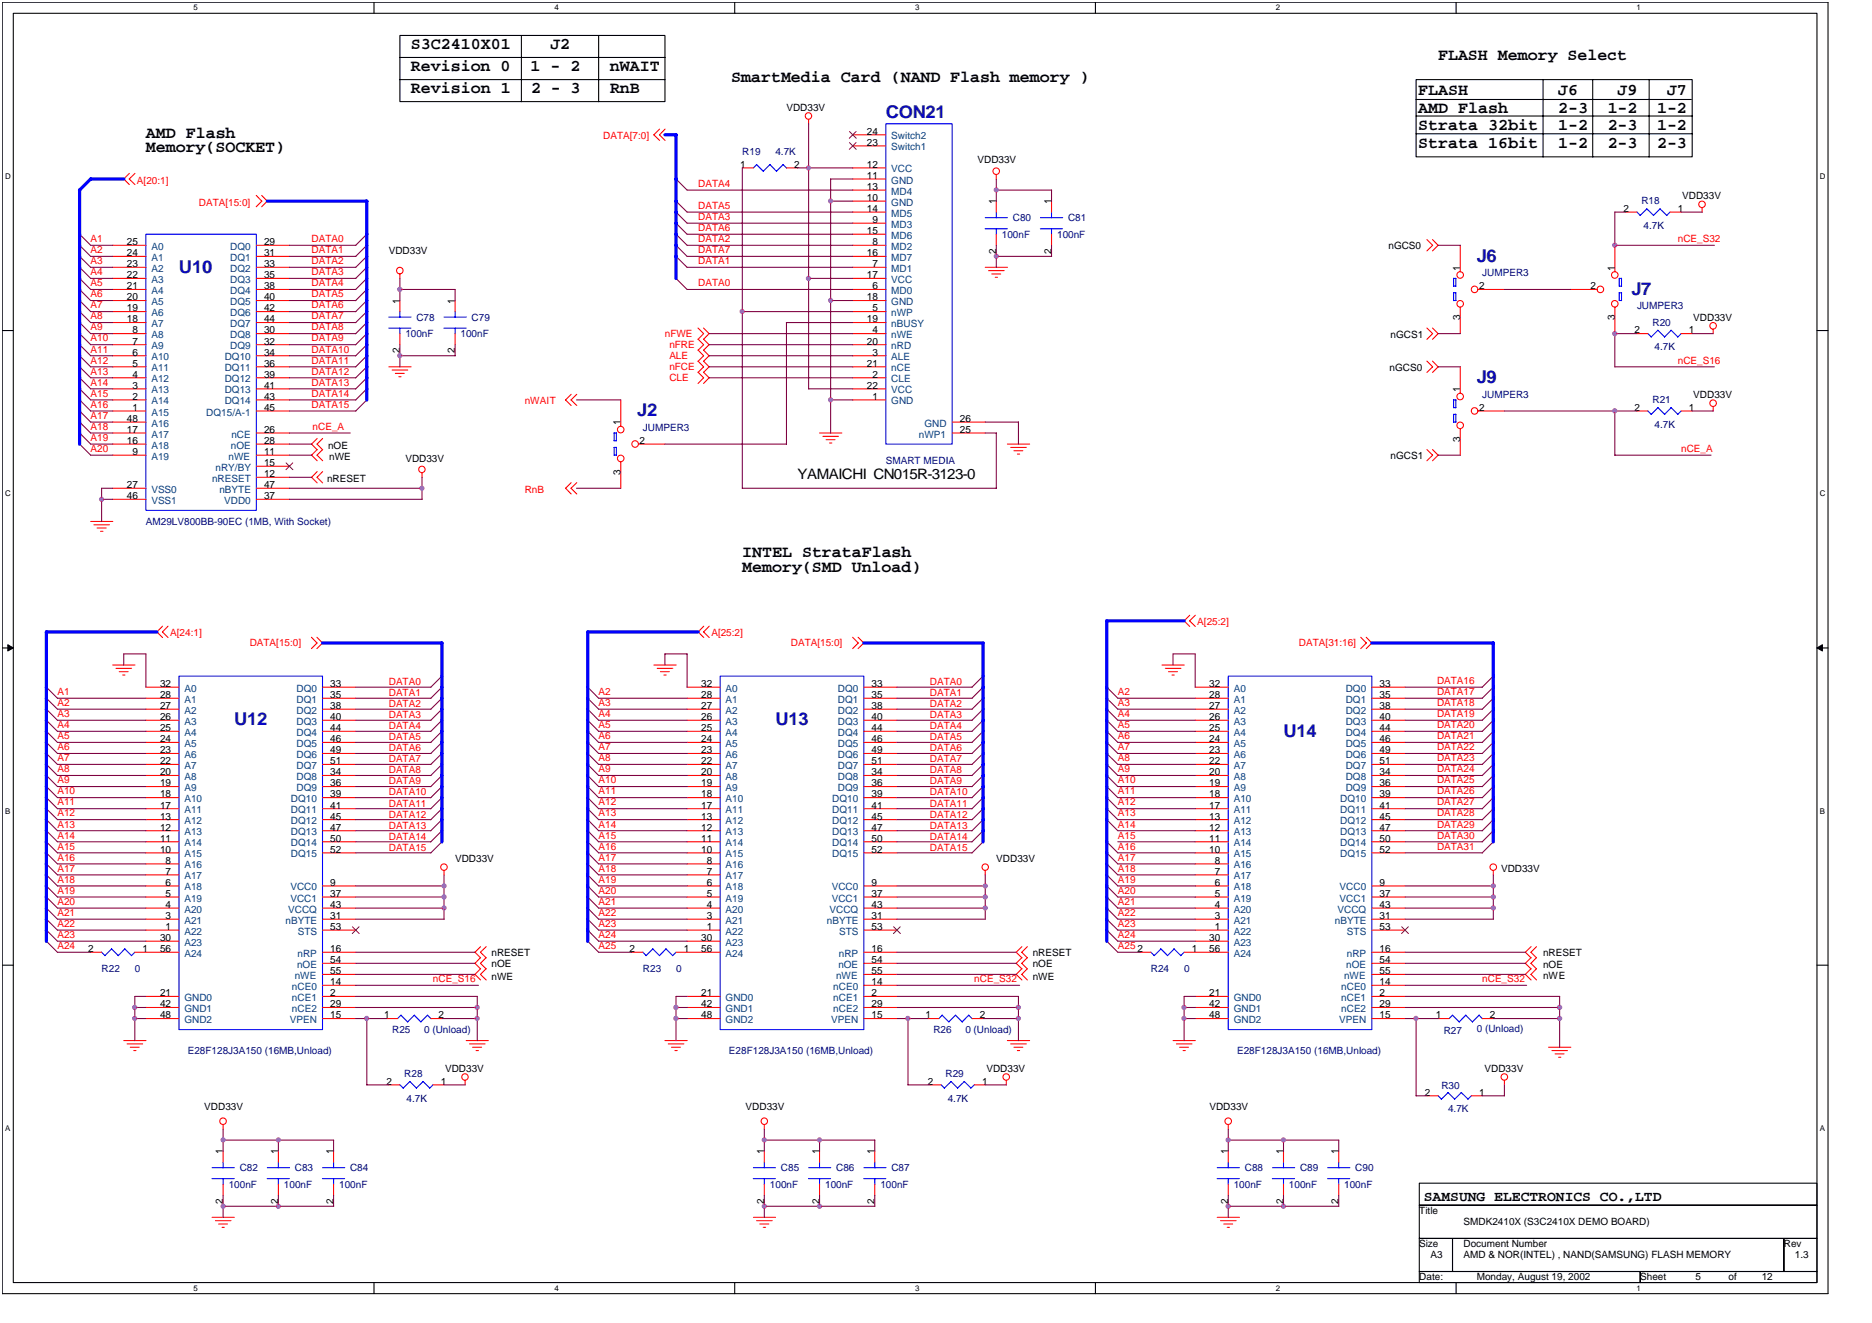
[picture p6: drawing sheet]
<svg xmlns="http://www.w3.org/2000/svg" width="297mm" height="210mm" viewBox="0 0 297 210" stroke-linecap="round" stroke-linejoin="round" font-family="sans-serif">
<defs><g id="words">
<g font-size="2.8" fill="#000080">
<text x="140.6" y="18.7">CON21</text>
<text x="234.3" y="41.5">J6</text>
<text x="28.4" y="43.3">U10</text>
<text x="258.9" y="46.8">J7</text>
<text x="234.3" y="60.8">J9</text>
<text x="101.1" y="66">J2</text>
<text x="37.2" y="115.1">U12</text>
<text x="123" y="115.1">U13</text>
<text x="203.7" y="116.9">U14</text>
</g>
<g font-size="2.6">
<text x="65.2" y="7.8">S3C2410X01</text>
<text x="65.2" y="11.3">Revision 0</text>
<text x="84.2" y="11.3">1 - 2</text>
<text x="87.3" y="7.8">J2</text>
<text x="96.8" y="11.3">nWAIT</text>
<text x="228.2" y="9.5">FLASH Memory Select</text>
<text x="65.2" y="14.8">Revision 1</text>
<text x="84.3" y="14.8">2 - 3</text>
<text x="96.8" y="14.8">RnB</text>
<text x="116" y="13.1">SmartMedia Card (NAND Flash memory )</text>
<text x="225" y="15.1">FLASH</text>
<text x="225" y="17.9">AMD Flash</text>
<text x="247.3" y="15.1">J6</text>
<text x="247.3" y="17.9">2-3</text>
<text x="255.1" y="17.9">1-2</text>
<text x="256.7" y="15.1">J9</text>
<text x="262.9" y="17.9">1-2</text>
<text x="264.5" y="15.1">J7</text>
<text x="23.1" y="21.8">AMD Flash</text>
<text x="225" y="20.7">Strata 32bit</text>
<text x="225" y="23.4">Strata 16bit</text>
<text x="247.3" y="20.7">1-2</text>
<text x="247.3" y="23.4">1-2</text>
<text x="255.1" y="20.7">2-3</text>
<text x="255.1" y="23.4">2-3</text>
<text x="262.9" y="20.7">1-2</text>
<text x="262.9" y="23.4">2-3</text>
<text x="23.1" y="24.1">Memory(SOCKET)</text>
<text x="117.8" y="88.4">INTEL StrataFlash</text>
<text x="117.8" y="90.7">Memory(SMD Unload)</text>
</g>
<g font-size="2.3">
<text x="126.5" y="76">YAMAICHI CN015R-3123-0</text>
<text x="225.9" y="190.5">SAMSUNG ELECTRONICS CO.,LTD</text>
</g>
<g font-size="1.6">
<text x="124.8" y="17.5">VDD33V</text>
<text x="137.6" y="23.1">23</text>
<text x="137.6" y="21.4">24</text>
<text x="117.4" y="26.6">1</text>
<text x="126" y="26.6">2</text>
<text x="137.6" y="28.4">11</text>
<text x="137.6" y="26.6">12</text>
<text x="155.1" y="25.8">VDD33V</text>
<text x="137.6" y="33.6">14</text>
<text x="137.6" y="31.9">10</text>
<text x="137.6" y="30.1">13</text>
<text x="138.4" y="35.4">9</text>
<text x="158.1" y="32.4" transform="rotate(-90 158.1 32.4)">1</text>
<text x="166.8" y="32.4" transform="rotate(-90 166.8 32.4)">1</text>
<text x="257.6" y="33.6">2</text>
<text x="266.2" y="33.6">1</text>
<text x="266.9" y="31.6">VDD33V</text>
<text x="20.1" y="38.9">25</text>
<text x="20.1" y="40.7">24</text>
<text x="41.9" y="38.9">29</text>
<text x="41.9" y="40.7">31</text>
<text x="61.7" y="40.3">VDD33V</text>
<text x="137.6" y="40.7">16</text>
<text x="137.6" y="37.1">15</text>
<text x="138.4" y="38.9">8</text>
<text x="158.1" y="40.3" transform="rotate(-90 158.1 40.3)">2</text>
<text x="166.8" y="40.3" transform="rotate(-90 166.8 40.3)">2</text>
<text x="220.3" y="39.4">nGCS0</text>
<text x="20.1" y="42.4">23</text>
<text x="20.1" y="44.1">22</text>
<text x="20.1" y="45.9">21</text>
<text x="20.1" y="47.7">20</text>
<text x="41.9" y="42.4">33</text>
<text x="41.9" y="44.1">35</text>
<text x="41.9" y="45.9">38</text>
<text x="41.9" y="47.7">40</text>
<text x="137.6" y="44.1">17</text>
<text x="137.6" y="47.7">18</text>
<text x="138.4" y="45.9">6</text>
<text x="138.4" y="42.4">7</text>
<text x="231.7" y="42.9" transform="rotate(-90 231.7 42.9)">1</text>
<text x="234.7" y="45.9">2</text>
<text x="252.4" y="45.9">2</text>
<text x="256.2" y="42.9" transform="rotate(-90 256.2 42.9)">1</text>
<text x="20.1" y="49.4">19</text>
<text x="20.1" y="51.2">18</text>
<text x="21" y="52.9">8</text>
<text x="41.9" y="49.4">42</text>
<text x="41.9" y="51.2">44</text>
<text x="41.9" y="52.9">30</text>
<text x="63.4" y="48.2" transform="rotate(-90 63.4 48.2)">1</text>
<text x="72.2" y="48.2" transform="rotate(-90 72.2 48.2)">1</text>
<text x="137.6" y="51.2">19</text>
<text x="138.4" y="52.9">4</text>
<text x="138.4" y="49.4">5</text>
<text x="220.7" y="53.7">nGCS1</text>
<text x="231.7" y="50.8" transform="rotate(-90 231.7 50.8)">3</text>
<text x="256.2" y="50.8" transform="rotate(-90 256.2 50.8)">3</text>
<text x="259.4" y="52.9">2</text>
<text x="268" y="52.9">1</text>
<text x="268.7" y="50.9">VDD33V</text>
<text x="21" y="54.7">7</text>
<text x="21" y="56.4">6</text>
<text x="21" y="58.2">5</text>
<text x="21" y="59.9">4</text>
<text x="41.9" y="54.7">32</text>
<text x="41.9" y="56.4">34</text>
<text x="41.9" y="58.2">36</text>
<text x="41.9" y="59.9">39</text>
<text x="63.4" y="56" transform="rotate(-90 63.4 56)">2</text>
<text x="72.2" y="56" transform="rotate(-90 72.2 56)">2</text>
<text x="137.6" y="58.2">21</text>
<text x="137.6" y="54.7">20</text>
<text x="138.4" y="59.9">2</text>
<text x="138.4" y="56.4">3</text>
<text x="220.5" y="58.9">nGCS0</text>
<text x="21" y="61.7">3</text>
<text x="21" y="63.4">2</text>
<text x="21" y="65.2">1</text>
<text x="41.9" y="61.7">41</text>
<text x="41.9" y="63.4">43</text>
<text x="41.9" y="65.2">45</text>
<text x="137.6" y="61.7">22</text>
<text x="138.4" y="63.4">1</text>
<text x="231.7" y="62.2" transform="rotate(-90 231.7 62.2)">1</text>
<text x="234.7" y="65.2">2</text>
<text x="259.4" y="65.2">2</text>
<text x="268" y="65.2">1</text>
<text x="268.7" y="63.1">VDD33V</text>
<text x="20.1" y="66.9">48</text>
<text x="20.1" y="68.7">17</text>
<text x="20.1" y="70.4">16</text>
<text x="41.9" y="68.7">26</text>
<text x="41.9" y="70.4">28</text>
<text x="52.1" y="71.2">nOE</text>
<text x="98.5" y="67.5" transform="rotate(-90 98.5 67.5)">1</text>
<text x="101.5" y="70.4">2</text>
<text x="152.3" y="68.7">25</text>
<text x="152.3" y="66.9">26</text>
<text x="231.7" y="70.1" transform="rotate(-90 231.7 70.1)">3</text>
<text x="20.1" y="77.4">27</text>
<text x="21" y="72.2">9</text>
<text x="41.9" y="72.2">11</text>
<text x="41.9" y="73.9">15</text>
<text x="41.9" y="75.7">12</text>
<text x="41.9" y="77.4">47</text>
<text x="51.9" y="76.4">nRESET</text>
<text x="52.2" y="72.9">nWE</text>
<text x="64.3" y="73.3">VDD33V</text>
<text x="98.5" y="75.3" transform="rotate(-90 98.5 75.3)">3</text>
<text x="220.7" y="72.8">nGCS1</text>
<text x="20.1" y="79.2">46</text>
<text x="41.9" y="79.2">37</text>
<text x="25.4" y="112.5">27</text>
<text x="25.4" y="110.8">28</text>
<text x="25.4" y="109">32</text>
<text x="52.4" y="109">33</text>
<text x="52.4" y="110.8">35</text>
<text x="52.4" y="112.5">38</text>
<text x="111.3" y="112.5">27</text>
<text x="111.3" y="110.8">28</text>
<text x="111.3" y="109">32</text>
<text x="138.3" y="109">33</text>
<text x="138.3" y="110.8">35</text>
<text x="138.3" y="112.5">38</text>
<text x="191.9" y="112.5">27</text>
<text x="191.9" y="110.8">28</text>
<text x="191.9" y="109">32</text>
<text x="218.9" y="109">33</text>
<text x="218.9" y="110.8">35</text>
<text x="218.9" y="112.5">38</text>
<text x="25.4" y="119.5">23</text>
<text x="25.4" y="117.8">24</text>
<text x="25.4" y="116">25</text>
<text x="25.4" y="114.3">26</text>
<text x="52.4" y="114.3">40</text>
<text x="52.4" y="116">44</text>
<text x="52.4" y="117.8">46</text>
<text x="52.4" y="119.5">49</text>
<text x="111.3" y="119.5">23</text>
<text x="111.3" y="117.8">24</text>
<text x="111.3" y="116">25</text>
<text x="111.3" y="114.3">26</text>
<text x="138.3" y="114.3">40</text>
<text x="138.3" y="116">44</text>
<text x="138.3" y="117.8">46</text>
<text x="138.3" y="119.5">49</text>
<text x="191.9" y="119.5">23</text>
<text x="191.9" y="117.8">24</text>
<text x="191.9" y="116">25</text>
<text x="191.9" y="114.3">26</text>
<text x="218.9" y="114.3">40</text>
<text x="218.9" y="116">44</text>
<text x="218.9" y="117.8">46</text>
<text x="218.9" y="119.5">49</text>
<text x="25.4" y="124.8">19</text>
<text x="25.4" y="123">20</text>
<text x="25.4" y="121.3">22</text>
<text x="52.4" y="123">34</text>
<text x="52.4" y="124.8">36</text>
<text x="52.4" y="121.3">51</text>
<text x="111.3" y="124.8">19</text>
<text x="111.3" y="123">20</text>
<text x="111.3" y="121.3">22</text>
<text x="138.3" y="123">34</text>
<text x="138.3" y="124.8">36</text>
<text x="138.3" y="121.3">51</text>
<text x="191.9" y="124.8">19</text>
<text x="191.9" y="123">20</text>
<text x="191.9" y="121.3">22</text>
<text x="218.9" y="123">34</text>
<text x="218.9" y="124.8">36</text>
<text x="218.9" y="121.3">51</text>
<text x="25.4" y="131.8">12</text>
<text x="25.4" y="130">13</text>
<text x="25.4" y="128.3">17</text>
<text x="25.4" y="126.5">18</text>
<text x="52.4" y="126.5">39</text>
<text x="52.4" y="128.3">41</text>
<text x="52.4" y="130">45</text>
<text x="52.4" y="131.8">47</text>
<text x="111.3" y="131.8">12</text>
<text x="111.3" y="130">13</text>
<text x="111.3" y="128.3">17</text>
<text x="111.3" y="126.5">18</text>
<text x="138.3" y="126.5">39</text>
<text x="138.3" y="128.3">41</text>
<text x="138.3" y="130">45</text>
<text x="138.3" y="131.8">47</text>
<text x="191.9" y="131.8">12</text>
<text x="191.9" y="130">13</text>
<text x="191.9" y="128.3">17</text>
<text x="191.9" y="126.5">18</text>
<text x="218.9" y="126.5">39</text>
<text x="218.9" y="128.3">41</text>
<text x="218.9" y="130">45</text>
<text x="218.9" y="131.8">47</text>
<text x="25.4" y="135.3">10</text>
<text x="25.4" y="133.5">11</text>
<text x="26.3" y="137">8</text>
<text x="52.4" y="133.5">50</text>
<text x="52.4" y="135.3">52</text>
<text x="72.2" y="136.7">VDD33V</text>
<text x="111.3" y="135.3">10</text>
<text x="111.3" y="133.5">11</text>
<text x="112.2" y="137">8</text>
<text x="138.3" y="133.5">50</text>
<text x="138.3" y="135.3">52</text>
<text x="158.1" y="136.7">VDD33V</text>
<text x="191.9" y="135.3">10</text>
<text x="191.9" y="133.5">11</text>
<text x="192.8" y="137">8</text>
<text x="218.9" y="133.5">50</text>
<text x="218.9" y="135.3">52</text>
<text x="26.3" y="142.3">5</text>
<text x="26.3" y="140.5">6</text>
<text x="26.3" y="138.8">7</text>
<text x="52.4" y="140.5">9</text>
<text x="52.4" y="142.3">37</text>
<text x="112.2" y="142.3">5</text>
<text x="112.2" y="140.5">6</text>
<text x="112.2" y="138.8">7</text>
<text x="138.3" y="140.5">9</text>
<text x="138.3" y="142.3">37</text>
<text x="192.8" y="142.3">5</text>
<text x="192.8" y="140.5">6</text>
<text x="192.8" y="138.8">7</text>
<text x="218.9" y="140.5">9</text>
<text x="218.9" y="142.3">37</text>
<text x="238.2" y="138.3">VDD33V</text>
<text x="25.4" y="149.3">30</text>
<text x="26.3" y="147.5">1</text>
<text x="26.3" y="145.8">3</text>
<text x="26.3" y="144.1">4</text>
<text x="52.4" y="145.8">31</text>
<text x="52.4" y="144.1">43</text>
<text x="52.4" y="147.5">53</text>
<text x="111.3" y="149.3">30</text>
<text x="112.2" y="147.5">1</text>
<text x="112.2" y="145.8">3</text>
<text x="112.2" y="144.1">4</text>
<text x="138.3" y="145.8">31</text>
<text x="138.3" y="144.1">43</text>
<text x="138.3" y="147.5">53</text>
<text x="191.9" y="149.3">30</text>
<text x="192.8" y="147.5">1</text>
<text x="192.8" y="145.8">3</text>
<text x="192.8" y="144.1">4</text>
<text x="218.9" y="145.8">31</text>
<text x="218.9" y="144.1">43</text>
<text x="218.9" y="147.5">53</text>
<text x="14" y="151.1">2</text>
<text x="22.6" y="151.1">1</text>
<text x="25.4" y="151.1">56</text>
<text x="52.4" y="151.1">16</text>
<text x="52.4" y="152.8">54</text>
<text x="52.4" y="154.6">55</text>
<text x="78" y="151.6">nRESET</text>
<text x="78" y="155.5">nWE</text>
<text x="78" y="153.4">nOE</text>
<text x="99.9" y="151.1">2</text>
<text x="108.5" y="151.1">1</text>
<text x="111.3" y="151.1">56</text>
<text x="138.3" y="151.1">16</text>
<text x="138.3" y="152.8">54</text>
<text x="138.3" y="154.6">55</text>
<text x="163.9" y="155.5">nWE</text>
<text x="163.9" y="151.6">nRESET</text>
<text x="163.9" y="153.4">nOE</text>
<text x="180.5" y="151.1">2</text>
<text x="189.1" y="151.1">1</text>
<text x="191.9" y="151.1">56</text>
<text x="218.9" y="151.1">16</text>
<text x="218.9" y="152.8">54</text>
<text x="218.9" y="154.6">55</text>
<text x="244.8" y="155.3">nWE</text>
<text x="244.8" y="151.6">nRESET</text>
<text x="244.8" y="153.6">nOE</text>
<text x="25.4" y="158.1">21</text>
<text x="25.4" y="159.8">42</text>
<text x="25.4" y="161.6">48</text>
<text x="52.4" y="158.1">2</text>
<text x="52.4" y="156.3">14</text>
<text x="52.4" y="161.6">15</text>
<text x="52.4" y="159.8">29</text>
<text x="61" y="161.6">1</text>
<text x="69.6" y="161.6">2</text>
<text x="111.3" y="158.1">21</text>
<text x="111.3" y="159.8">42</text>
<text x="111.3" y="161.6">48</text>
<text x="138.3" y="158.1">2</text>
<text x="138.3" y="156.3">14</text>
<text x="138.3" y="161.6">15</text>
<text x="138.3" y="159.8">29</text>
<text x="146.9" y="161.6">1</text>
<text x="155.5" y="161.6">2</text>
<text x="191.9" y="158.1">21</text>
<text x="191.9" y="159.8">42</text>
<text x="191.9" y="161.6">48</text>
<text x="218.9" y="158.1">2</text>
<text x="218.9" y="156.3">14</text>
<text x="218.9" y="161.6">15</text>
<text x="218.9" y="159.8">29</text>
<text x="227.8" y="161.6">1</text>
<text x="236.4" y="161.6">2</text>
<text x="61.3" y="172.1">2</text>
<text x="69.9" y="172.1">1</text>
<text x="70.6" y="170">VDD33V</text>
<text x="147.2" y="172.1">2</text>
<text x="155.8" y="172.1">1</text>
<text x="156.5" y="170">VDD33V</text>
<text x="226.1" y="173.8">2</text>
<text x="234.7" y="173.8">1</text>
<text x="235.6" y="170">VDD33V</text>
<text x="32.4" y="176.2">VDD33V</text>
<text x="118.3" y="176.2">VDD33V</text>
<text x="191.9" y="176.2">VDD33V</text>
<text x="35.4" y="183.1" transform="rotate(-90 35.4 183.1)">1</text>
<text x="44.1" y="183.1" transform="rotate(-90 44.1 183.1)">1</text>
<text x="52.9" y="183.1" transform="rotate(-90 52.9 183.1)">1</text>
<text x="121.3" y="183.1" transform="rotate(-90 121.3 183.1)">1</text>
<text x="130" y="183.1" transform="rotate(-90 130 183.1)">1</text>
<text x="138.8" y="183.1" transform="rotate(-90 138.8 183.1)">1</text>
<text x="194.9" y="183.1" transform="rotate(-90 194.9 183.1)">1</text>
<text x="203.6" y="183.1" transform="rotate(-90 203.6 183.1)">1</text>
<text x="212.4" y="183.1" transform="rotate(-90 212.4 183.1)">1</text>
<text x="35.4" y="191" transform="rotate(-90 35.4 191)">2</text>
<text x="44.1" y="191" transform="rotate(-90 44.1 191)">2</text>
<text x="52.9" y="191" transform="rotate(-90 52.9 191)">2</text>
<text x="121.3" y="191" transform="rotate(-90 121.3 191)">2</text>
<text x="130" y="191" transform="rotate(-90 130 191)">2</text>
<text x="138.8" y="191" transform="rotate(-90 138.8 191)">2</text>
<text x="194.9" y="191" transform="rotate(-90 194.9 191)">2</text>
<text x="203.6" y="191" transform="rotate(-90 203.6 191)">2</text>
<text x="212.4" y="191" transform="rotate(-90 212.4 191)">2</text>
<text x="225.2" y="192.6">Title</text>
<text x="225.2" y="197.9">Size</text>
<text x="232.2" y="197.9">Document Number</text>
<text x="232.2" y="194.4">SMDK2410X (S3C2410X DEMO BOARD)</text>
<text x="283.1" y="197.9">Rev</text>
<text x="225.2" y="203.2">Date:</text>
<text x="227" y="199.6">A3</text>
<text x="232.2" y="199.6">AMD &amp; NOR(INTEL) , NAND(SAMSUNG) FLASH MEMORY</text>
<text x="234.3" y="203.2">Monday, August 19, 2002</text>
<text x="260.3" y="203.2">Sheet</text>
<text x="269" y="203.2">5</text>
<text x="274.3" y="203.2">of</text>
<text x="279.5" y="203.2">12</text>
<text x="284.8" y="199.6">1.3</text>
</g>
<g font-size="1.6" fill="#f00">
<text x="95.7" y="22.1">DATA[7:0]</text>
<text x="21.7" y="29.1">A[20:1]</text>
<text x="110.8" y="29.6">DATA4</text>
<text x="31.6" y="32.6">DATA[15:0]</text>
<text x="110.8" y="33.1">DATA5</text>
<text x="110.8" y="34.9">DATA3</text>
<text x="14.4" y="40.2">A2</text>
<text x="14.4" y="38.4">A1</text>
<text x="14.4" y="41.9">A3</text>
<text x="49.4" y="41.9">DATA2</text>
<text x="49.4" y="40.2">DATA1</text>
<text x="49.4" y="38.4">DATA0</text>
<text x="110.8" y="36.7">DATA6</text>
<text x="110.8" y="38.4">DATA2</text>
<text x="110.8" y="40.2">DATA7</text>
<text x="110.8" y="41.9">DATA1</text>
<text x="266.2" y="38.4">nCE_S32</text>
<text x="14.4" y="47.2">A6</text>
<text x="14.4" y="43.7">A4</text>
<text x="14.4" y="45.4">A5</text>
<text x="49.4" y="43.7">DATA3</text>
<text x="49.4" y="47.2">DATA5</text>
<text x="49.4" y="45.4">DATA4</text>
<text x="110.8" y="45.4">DATA0</text>
<text x="14.4" y="48.9">A7</text>
<text x="14.4" y="52.4">A9</text>
<text x="14.4" y="50.7">A8</text>
<text x="49.4" y="50.7">DATA7</text>
<text x="49.4" y="52.4">DATA8</text>
<text x="49.4" y="48.9">DATA6</text>
<text x="105.5" y="53.5">nFWE</text>
<text x="14.4" y="59.4">A13</text>
<text x="14.4" y="54.2">A10</text>
<text x="14.4" y="55.9">A11</text>
<text x="14.4" y="57.7">A12</text>
<text x="49.4" y="57.7">DATA11</text>
<text x="49.4" y="55.9">DATA10</text>
<text x="49.4" y="59.4">DATA12</text>
<text x="49.4" y="54.2">DATA9</text>
<text x="106.2" y="55.2">nFRE</text>
<text x="106.2" y="57">ALE</text>
<text x="106.2" y="58.7">nFCE</text>
<text x="266.2" y="57.7">nCE_S16</text>
<text x="14.4" y="62.9">A15</text>
<text x="14.4" y="61.2">A14</text>
<text x="14.4" y="64.7">A16</text>
<text x="49.4" y="64.7">DATA15</text>
<text x="49.4" y="62.9">DATA14</text>
<text x="49.4" y="61.2">DATA13</text>
<text x="83.3" y="64.2">nWAIT</text>
<text x="106.2" y="60.5">CLE</text>
<text x="14.4" y="66.5">A17</text>
<text x="14.4" y="68.2">A18</text>
<text x="14.4" y="71.7">A20</text>
<text x="14.4" y="69.9">A19</text>
<text x="49.6" y="68.2">nCE_A</text>
<text x="266.8" y="71.7">nCE_A</text>
<text x="83.3" y="78.2">RnB</text>
<text x="27" y="101">A[24:1]</text>
<text x="112.9" y="101">A[25:2]</text>
<text x="190" y="99.2">A[25:2]</text>
<text x="39.6" y="102.5">DATA[15:0]</text>
<text x="125.5" y="102.5">DATA[15:0]</text>
<text x="206.1" y="102.5">DATA[31:16]</text>
<text x="9.1" y="112">A2</text>
<text x="9.1" y="113.8">A3</text>
<text x="9.1" y="110.3">A1</text>
<text x="61.7" y="112.2">DATA2</text>
<text x="61.7" y="113.9">DATA3</text>
<text x="61.7" y="108.7">DATA0</text>
<text x="61.7" y="110.4">DATA1</text>
<text x="95" y="113.8">A4</text>
<text x="95" y="112">A3</text>
<text x="95" y="110.3">A2</text>
<text x="147.6" y="112.2">DATA2</text>
<text x="147.6" y="113.9">DATA3</text>
<text x="147.6" y="110.4">DATA1</text>
<text x="147.6" y="108.7">DATA0</text>
<text x="177.4" y="110.3">A2</text>
<text x="177.4" y="113.8">A4</text>
<text x="177.4" y="112">A3</text>
<text x="228" y="113.8">DATA19</text>
<text x="228" y="112">DATA18</text>
<text x="228" y="108.5">DATA16</text>
<text x="228" y="110.3">DATA17</text>
<text x="9.1" y="115.5">A4</text>
<text x="9.1" y="117.3">A5</text>
<text x="9.1" y="119">A6</text>
<text x="61.7" y="117.4">DATA5</text>
<text x="61.7" y="119.2">DATA6</text>
<text x="61.7" y="115.7">DATA4</text>
<text x="95" y="115.5">A5</text>
<text x="95" y="119">A7</text>
<text x="95" y="117.3">A6</text>
<text x="147.6" y="117.4">DATA5</text>
<text x="147.6" y="119.2">DATA6</text>
<text x="147.6" y="115.7">DATA4</text>
<text x="177.4" y="117.3">A6</text>
<text x="177.4" y="119">A7</text>
<text x="177.4" y="115.5">A5</text>
<text x="228" y="117.3">DATA21</text>
<text x="228" y="119">DATA22</text>
<text x="228" y="115.5">DATA20</text>
<text x="9.1" y="124.3">A9</text>
<text x="9.1" y="120.8">A7</text>
<text x="9.1" y="122.5">A8</text>
<text x="61.7" y="122.7">DATA8</text>
<text x="61.7" y="124.5">DATA9</text>
<text x="61.7" y="121">DATA7</text>
<text x="95" y="122.5">A9</text>
<text x="95" y="120.8">A8</text>
<text x="95" y="124.3">A10</text>
<text x="147.6" y="121">DATA7</text>
<text x="147.6" y="124.5">DATA9</text>
<text x="147.6" y="122.7">DATA8</text>
<text x="177.4" y="120.8">A8</text>
<text x="177.4" y="122.5">A9</text>
<text x="177.4" y="124.3">A10</text>
<text x="228" y="122.5">DATA24</text>
<text x="228" y="120.8">DATA23</text>
<text x="228" y="124.3">DATA25</text>
<text x="9.1" y="129.5">A12</text>
<text x="9.1" y="126">A10</text>
<text x="9.1" y="127.8">A11</text>
<text x="9.1" y="131.3">A13</text>
<text x="61.7" y="131.5">DATA13</text>
<text x="61.7" y="128">DATA11</text>
<text x="61.7" y="126.2">DATA10</text>
<text x="61.7" y="129.7">DATA12</text>
<text x="95" y="129.5">A13</text>
<text x="95" y="127.8">A12</text>
<text x="95" y="126">A11</text>
<text x="95" y="131.3">A14</text>
<text x="147.6" y="131.5">DATA13</text>
<text x="147.6" y="128">DATA11</text>
<text x="147.6" y="129.7">DATA12</text>
<text x="147.6" y="126.2">DATA10</text>
<text x="177.4" y="131.3">A14</text>
<text x="177.4" y="126">A11</text>
<text x="177.4" y="127.8">A12</text>
<text x="177.4" y="129.5">A13</text>
<text x="228" y="131.3">DATA29</text>
<text x="228" y="127.8">DATA27</text>
<text x="228" y="129.5">DATA28</text>
<text x="228" y="126">DATA26</text>
<text x="9.1" y="133">A14</text>
<text x="9.1" y="134.8">A15</text>
<text x="9.1" y="136.6">A16</text>
<text x="61.7" y="135">DATA15</text>
<text x="61.7" y="133.2">DATA14</text>
<text x="95" y="136.6">A17</text>
<text x="95" y="134.8">A16</text>
<text x="95" y="133">A15</text>
<text x="147.6" y="135">DATA15</text>
<text x="147.6" y="133.2">DATA14</text>
<text x="177.4" y="136.6">A17</text>
<text x="177.4" y="134.8">A16</text>
<text x="177.4" y="133">A15</text>
<text x="228" y="134.8">DATA31</text>
<text x="228" y="133">DATA30</text>
<text x="9.1" y="141.8">A19</text>
<text x="9.1" y="140.1">A18</text>
<text x="9.1" y="138.3">A17</text>
<text x="9.1" y="143.6">A20</text>
<text x="95" y="138.3">A18</text>
<text x="95" y="141.8">A20</text>
<text x="95" y="143.6">A21</text>
<text x="95" y="140.1">A19</text>
<text x="177.4" y="140.1">A19</text>
<text x="177.4" y="141.8">A20</text>
<text x="177.4" y="143.6">A21</text>
<text x="177.4" y="138.3">A18</text>
<text x="9.1" y="147.1">A22</text>
<text x="9.1" y="145.3">A21</text>
<text x="9.1" y="148.8">A23</text>
<text x="95" y="148.8">A24</text>
<text x="95" y="147.1">A23</text>
<text x="95" y="145.3">A22</text>
<text x="177.4" y="148.8">A24</text>
<text x="177.4" y="145.3">A22</text>
<text x="177.4" y="147.1">A23</text>
<text x="9.1" y="150.6">A24</text>
<text x="68.7" y="155.8">nCE_S16</text>
<text x="95" y="150.6">A25</text>
<text x="154.6" y="155.8">nCE_S32</text>
<text x="177.4" y="150.6">A25</text>
<text x="235.2" y="155.8">nCE_S32</text>
</g>
<g font-size="1.6" fill="#004080">
<text x="141.4" y="23.9">Switch1</text>
<text x="141.4" y="22.1">Switch2</text>
<text x="141.4" y="29.1">GND</text>
<text x="141.4" y="27.4">VCC</text>
<text x="141.4" y="34.4">MD5</text>
<text x="141.4" y="32.6">GND</text>
<text x="141.4" y="30.9">MD4</text>
<text x="24" y="39.6">A0</text>
<text x="24" y="41.4">A1</text>
<text x="36.5" y="39.6">DQ0</text>
<text x="36.5" y="41.4">DQ1</text>
<text x="141.4" y="41.4">MD7</text>
<text x="141.4" y="39.6">MD2</text>
<text x="141.4" y="37.9">MD6</text>
<text x="141.4" y="36.1">MD3</text>
<text x="24" y="43.1">A2</text>
<text x="24" y="44.9">A3</text>
<text x="24" y="46.6">A4</text>
<text x="36.5" y="43.1">DQ2</text>
<text x="36.5" y="44.9">DQ3</text>
<text x="36.5" y="46.6">DQ4</text>
<text x="141.4" y="46.6">MD0</text>
<text x="141.4" y="44.9">VCC</text>
<text x="141.4" y="43.1">MD1</text>
<text x="24" y="48.4">A5</text>
<text x="24" y="50.2">A6</text>
<text x="24" y="51.9">A7</text>
<text x="24" y="53.7">A8</text>
<text x="36.5" y="48.4">DQ5</text>
<text x="36.5" y="50.2">DQ6</text>
<text x="36.5" y="51.9">DQ7</text>
<text x="36.5" y="53.7">DQ8</text>
<text x="141.4" y="53.7">nWE</text>
<text x="141.4" y="51.9">nBUSY</text>
<text x="141.4" y="50.2">nWP</text>
<text x="141.4" y="48.4">GND</text>
<text x="24" y="55.4">A9</text>
<text x="24" y="57.2">A10</text>
<text x="24" y="58.9">A11</text>
<text x="35.7" y="57.2">DQ10</text>
<text x="35.7" y="58.9">DQ11</text>
<text x="36.5" y="55.4">DQ9</text>
<text x="141.4" y="58.9">nCE</text>
<text x="141.4" y="57.2">ALE</text>
<text x="141.4" y="55.4">nRD</text>
<text x="24" y="60.7">A12</text>
<text x="24" y="62.4">A13</text>
<text x="24" y="64.2">A14</text>
<text x="24" y="65.9">A15</text>
<text x="32.7" y="65.9">DQ15/A-1</text>
<text x="35.7" y="60.7">DQ12</text>
<text x="35.7" y="62.4">DQ13</text>
<text x="35.7" y="64.2">DQ14</text>
<text x="141.4" y="64.2">GND</text>
<text x="141.4" y="62.4">VCC</text>
<text x="141.4" y="60.7">CLE</text>
<text x="24" y="67.7">A16</text>
<text x="24" y="69.4">A17</text>
<text x="24" y="71.2">A18</text>
<text x="36.6" y="71.2">nOE</text>
<text x="36.7" y="69.4">nCE</text>
<text x="145.8" y="69.4">nWP1</text>
<text x="146.7" y="67.7">GND</text>
<text x="24" y="72.9">A19</text>
<text x="33.6" y="76.4">nRESET</text>
<text x="34.2" y="74.7">nRY/BY</text>
<text x="36.3" y="72.9">nWE</text>
<text x="24" y="78.2">VSS0</text>
<text x="24" y="79.9">VSS1</text>
<text x="34.8" y="78.2">nBYTE</text>
<text x="35.6" y="79.9">VDD0</text>
<text x="29.3" y="113.2">A2</text>
<text x="29.3" y="111.5">A1</text>
<text x="29.3" y="109.7">A0</text>
<text x="47" y="109.7">DQ0</text>
<text x="47" y="111.5">DQ1</text>
<text x="47" y="113.2">DQ2</text>
<text x="115.1" y="113.2">A2</text>
<text x="115.1" y="111.5">A1</text>
<text x="115.1" y="109.7">A0</text>
<text x="132.9" y="109.7">DQ0</text>
<text x="132.9" y="111.5">DQ1</text>
<text x="132.9" y="113.2">DQ2</text>
<text x="195.8" y="113.2">A2</text>
<text x="195.8" y="111.5">A1</text>
<text x="195.8" y="109.7">A0</text>
<text x="213.5" y="109.7">DQ0</text>
<text x="213.5" y="111.5">DQ1</text>
<text x="213.5" y="113.2">DQ2</text>
<text x="29.3" y="118.5">A5</text>
<text x="29.3" y="116.7">A4</text>
<text x="29.3" y="115">A3</text>
<text x="47" y="115">DQ3</text>
<text x="47" y="116.7">DQ4</text>
<text x="47" y="118.5">DQ5</text>
<text x="115.1" y="118.5">A5</text>
<text x="115.1" y="116.7">A4</text>
<text x="115.1" y="115">A3</text>
<text x="132.9" y="115">DQ3</text>
<text x="132.9" y="116.7">DQ4</text>
<text x="132.9" y="118.5">DQ5</text>
<text x="195.8" y="118.5">A5</text>
<text x="195.8" y="116.7">A4</text>
<text x="195.8" y="115">A3</text>
<text x="213.5" y="115">DQ3</text>
<text x="213.5" y="116.7">DQ4</text>
<text x="213.5" y="118.5">DQ5</text>
<text x="29.3" y="125.5">A9</text>
<text x="29.3" y="123.8">A8</text>
<text x="29.3" y="122">A7</text>
<text x="29.3" y="120.3">A6</text>
<text x="47" y="123.8">DQ8</text>
<text x="47" y="125.5">DQ9</text>
<text x="47" y="120.3">DQ6</text>
<text x="47" y="122">DQ7</text>
<text x="115.1" y="125.5">A9</text>
<text x="115.1" y="123.8">A8</text>
<text x="115.1" y="122">A7</text>
<text x="115.1" y="120.3">A6</text>
<text x="132.9" y="123.8">DQ8</text>
<text x="132.9" y="125.5">DQ9</text>
<text x="132.9" y="120.3">DQ6</text>
<text x="132.9" y="122">DQ7</text>
<text x="195.8" y="125.5">A9</text>
<text x="195.8" y="123.8">A8</text>
<text x="195.8" y="122">A7</text>
<text x="195.8" y="120.3">A6</text>
<text x="213.5" y="123.8">DQ8</text>
<text x="213.5" y="125.5">DQ9</text>
<text x="213.5" y="120.3">DQ6</text>
<text x="213.5" y="122">DQ7</text>
<text x="29.3" y="130.8">A12</text>
<text x="29.3" y="129">A11</text>
<text x="29.3" y="127.3">A10</text>
<text x="46.2" y="127.3">DQ10</text>
<text x="46.2" y="129">DQ11</text>
<text x="46.2" y="130.8">DQ12</text>
<text x="115.1" y="130.8">A12</text>
<text x="115.1" y="129">A11</text>
<text x="115.1" y="127.3">A10</text>
<text x="132.1" y="130.8">DQ12</text>
<text x="132.1" y="127.3">DQ10</text>
<text x="132.1" y="129">DQ11</text>
<text x="195.8" y="130.8">A12</text>
<text x="195.8" y="129">A11</text>
<text x="195.8" y="127.3">A10</text>
<text x="212.7" y="127.3">DQ10</text>
<text x="212.7" y="129">DQ11</text>
<text x="212.7" y="130.8">DQ12</text>
<text x="29.3" y="137.8">A16</text>
<text x="29.3" y="136">A15</text>
<text x="29.3" y="134.3">A14</text>
<text x="29.3" y="132.5">A13</text>
<text x="46.2" y="132.5">DQ13</text>
<text x="46.2" y="134.3">DQ14</text>
<text x="46.2" y="136">DQ15</text>
<text x="115.1" y="137.8">A16</text>
<text x="115.1" y="136">A15</text>
<text x="115.1" y="134.3">A14</text>
<text x="115.1" y="132.5">A13</text>
<text x="132.1" y="132.5">DQ13</text>
<text x="132.1" y="134.3">DQ14</text>
<text x="132.1" y="136">DQ15</text>
<text x="195.8" y="137.8">A16</text>
<text x="195.8" y="136">A15</text>
<text x="195.8" y="134.3">A14</text>
<text x="195.8" y="132.5">A13</text>
<text x="212.7" y="132.5">DQ13</text>
<text x="212.7" y="134.3">DQ14</text>
<text x="212.7" y="136">DQ15</text>
<text x="29.3" y="143">A19</text>
<text x="29.3" y="141.3">A18</text>
<text x="29.3" y="139.5">A17</text>
<text x="46.1" y="141.3">VCC0</text>
<text x="46.1" y="143">VCC1</text>
<text x="115.1" y="143">A19</text>
<text x="115.1" y="141.3">A18</text>
<text x="115.1" y="139.5">A17</text>
<text x="132" y="141.3">VCC0</text>
<text x="132" y="143">VCC1</text>
<text x="195.8" y="143">A19</text>
<text x="195.8" y="141.3">A18</text>
<text x="195.8" y="139.5">A17</text>
<text x="212.6" y="141.3">VCC0</text>
<text x="212.6" y="143">VCC1</text>
<text x="29.3" y="148.3">A22</text>
<text x="29.3" y="146.6">A21</text>
<text x="29.3" y="144.8">A20</text>
<text x="45.3" y="146.6">nBYTE</text>
<text x="45.7" y="144.8">VCCQ</text>
<text x="47.2" y="148.3">STS</text>
<text x="115.1" y="148.3">A22</text>
<text x="115.1" y="146.6">A21</text>
<text x="115.1" y="144.8">A20</text>
<text x="131.2" y="146.6">nBYTE</text>
<text x="131.6" y="144.8">VCCQ</text>
<text x="133.1" y="148.3">STS</text>
<text x="195.8" y="148.3">A22</text>
<text x="195.8" y="146.6">A21</text>
<text x="195.8" y="144.8">A20</text>
<text x="211.8" y="146.6">nBYTE</text>
<text x="212.2" y="144.8">VCCQ</text>
<text x="213.7" y="148.3">STS</text>
<text x="29.3" y="150">A23</text>
<text x="29.3" y="151.8">A24</text>
<text x="46.8" y="155.3">nWE</text>
<text x="47.1" y="153.6">nOE</text>
<text x="47.2" y="151.8">nRP</text>
<text x="115.1" y="150">A23</text>
<text x="115.1" y="151.8">A24</text>
<text x="132.7" y="155.3">nWE</text>
<text x="133" y="153.6">nOE</text>
<text x="133.1" y="151.8">nRP</text>
<text x="195.8" y="151.8">A24</text>
<text x="195.8" y="150">A23</text>
<text x="213.3" y="155.3">nWE</text>
<text x="213.6" y="153.6">nOE</text>
<text x="213.7" y="151.8">nRP</text>
<text x="29.3" y="158.8">GND0</text>
<text x="29.3" y="160.6">GND1</text>
<text x="46.3" y="158.8">nCE1</text>
<text x="46.3" y="157">nCE0</text>
<text x="46.3" y="160.6">nCE2</text>
<text x="115.1" y="158.8">GND0</text>
<text x="115.1" y="160.6">GND1</text>
<text x="132.2" y="158.8">nCE1</text>
<text x="132.2" y="157">nCE0</text>
<text x="132.2" y="160.6">nCE2</text>
<text x="195.8" y="158.8">GND0</text>
<text x="195.8" y="160.6">GND1</text>
<text x="212.8" y="158.8">nCE1</text>
<text x="212.8" y="157">nCE0</text>
<text x="212.8" y="160.6">nCE2</text>
<text x="29.3" y="162.3">GND2</text>
<text x="46" y="162.3">VPEN</text>
<text x="115.1" y="162.3">GND2</text>
<text x="131.9" y="162.3">VPEN</text>
<text x="195.8" y="162.3">GND2</text>
<text x="212.5" y="162.3">VPEN</text>
</g>
<g font-size="1.6" fill="#000080">
<text x="117.8" y="24.6">R19</text>
<text x="123" y="24.6">4.7K</text>
<text x="160.7" y="35.1">C80</text>
<text x="169.5" y="35.1">C81</text>
<text x="260.4" y="32.4">R18</text>
<text x="159" y="37.7">100nF</text>
<text x="167.7" y="37.7">100nF</text>
<text x="260.8" y="36.3">4.7K</text>
<text x="235.2" y="43.8">JUMPER3</text>
<text x="64.3" y="53.5">100nF</text>
<text x="66.1" y="50.9">C78</text>
<text x="73.1" y="53.5">100nF</text>
<text x="74.8" y="50.9">C79</text>
<text x="259.8" y="49.1">JUMPER3</text>
<text x="262.2" y="51.7">R20</text>
<text x="262.5" y="55.6">4.7K</text>
<text x="235.2" y="63.1">JUMPER3</text>
<text x="262.2" y="64">R21</text>
<text x="102" y="68.4">JUMPER3</text>
<text x="262.5" y="67.9">4.7K</text>
<text x="140.6" y="73.6">SMART MEDIA</text>
<text x="23.1" y="83.3">AM29LV800BB-90EC (1MB, With Socket)</text>
<text x="16.1" y="154.3">R22</text>
<text x="21.4" y="154.3">0</text>
<text x="102" y="154.3">R23</text>
<text x="107.3" y="154.3">0</text>
<text x="182.6" y="154.3">R24</text>
<text x="187.9" y="154.3">0</text>
<text x="29.8" y="167.2">E28F128J3A150 (16MB,Unload)</text>
<text x="62.2" y="163.9">R25</text>
<text x="67.3" y="163.9">0 (Unload)</text>
<text x="115.7" y="167.2">E28F128J3A150 (16MB,Unload)</text>
<text x="148.1" y="163.9">R26</text>
<text x="153.2" y="163.9">0 (Unload)</text>
<text x="196.3" y="167.2">E28F128J3A150 (16MB,Unload)</text>
<text x="229.1" y="164.1">R27</text>
<text x="234.3" y="163.7">0 (Unload)</text>
<text x="64.1" y="170.9">R28</text>
<text x="150" y="170.9">R29</text>
<text x="228.7" y="172.8">R30</text>
<text x="64.5" y="174.8">4.7K</text>
<text x="150.4" y="174.8">4.7K</text>
<text x="229.8" y="176.5">4.7K</text>
<text x="38" y="185.8">C82</text>
<text x="46.8" y="185.8">C83</text>
<text x="55.6" y="185.8">C84</text>
<text x="123.9" y="185.8">C85</text>
<text x="132.7" y="185.8">C86</text>
<text x="141.4" y="185.8">C87</text>
<text x="197.5" y="185.8">C88</text>
<text x="206.3" y="185.8">C89</text>
<text x="215" y="185.8">C90</text>
<text x="36.3" y="188.4">100nF</text>
<text x="45.1" y="188.4">100nF</text>
<text x="53.8" y="188.4">100nF</text>
<text x="122.2" y="188.4">100nF</text>
<text x="130.9" y="188.4">100nF</text>
<text x="139.7" y="188.4">100nF</text>
<text x="195.8" y="188.4">100nF</text>
<text x="204.5" y="188.4">100nF</text>
<text x="213.3" y="188.4">100nF</text>
</g>
<g font-size="1.3">
<text x="30.7" y="1.7">5</text>
<text x="88" y="1.7">4</text>
<text x="145.2" y="1.7">3</text>
<text x="202.4" y="1.7">2</text>
<text x="259.7" y="1.7">1</text>
<text x=".8" y="28.4">D</text>
<text x="288.7" y="28.4">D</text>
<text x=".8" y="78.7">C</text>
<text x="288.7" y="78.7">C</text>
<text x=".8" y="129.1">B</text>
<text x="288.7" y="129.1">B</text>
<text x=".8" y="179.4">A</text>
<text x="288.7" y="179.4">A</text>
<text x="30.7" y="204.8">5</text>
<text x="88" y="204.8">4</text>
<text x="145.2" y="204.8">3</text>
<text x="202.4" y="204.8">2</text>
<text x="259.7" y="204.8">1</text>
</g>
</g></defs>
<path d="M.4 .4h289.7v204.8h-289.7zM2.1 2.1h286.2v201.4h-286.2z" fill="none" stroke="#000" stroke-width=".17"/>
<g fill="#fff">
<path d="M30.7 .5h.7v1.4h-.7z"/>
<path d="M30.7 203.7h.7v1.4h-.7z"/>
</g>
<path d="M59.3 .4v1.7M59.3 203.5v1.7" fill="none" stroke="#000" stroke-width=".17"/>
<g fill="#fff">
<path d="M88 .5h.6v1.4h-.6z"/>
<path d="M88 203.7h.6v1.4h-.6z"/>
</g>
<path d="M116.6 .4v1.7M116.6 203.5v1.7" fill="none" stroke="#000" stroke-width=".17"/>
<g fill="#fff">
<path d="M145.2 .5h.7v1.4h-.7z"/>
<path d="M145.2 203.7h.7v1.4h-.7z"/>
</g>
<path d="M173.8 .4v1.7M173.8 203.5v1.7" fill="none" stroke="#000" stroke-width=".17"/>
<g fill="#fff">
<path d="M202.4 .5h.7v1.4h-.7z"/>
<path d="M202.4 203.7h.7v1.4h-.7z"/>
</g>
<path d="M231 .4v1.7M231 203.5v1.7" fill="none" stroke="#000" stroke-width=".17"/>
<g fill="#fff">
<path d="M259.7 .5h.6v1.4h-.6z"/>
<path d="M259.7 203.7h.6v1.4h-.6z"/>
<path d="M.8 27.3h.9v1.4h-.9z"/>
<path d="M288.7 27.3h.9v1.4h-.9z"/>
<path d="M.8 77.6h.9v1.4h-.9z"/>
<path d="M288.7 77.6h.9v1.4h-.9z"/>
</g>
<path d="M.4 52.4h1.7M288.3 52.4h1.8" fill="none" stroke="#000" stroke-width=".17"/>
<g fill="#fff">
<path d="M.8 128h.8v1.4h-.8z"/>
<path d="M288.7 128h.9v1.4h-.9z"/>
</g>
<path d="M.4 102.8h1.7M288.3 102.8h1.8" fill="none" stroke="#000" stroke-width=".17"/>
<path d="M1.2 102.3l.9 .5-.9 .5zM288.3 102.8l.9-.5v1z" fill="#000" stroke="#000" stroke-width=".16"/>
<g fill="#fff">
<path d="M.8 178.3h.8v1.4h-.8z"/>
<path d="M288.7 178.3h.9v1.4h-.9z"/>
</g>
<g fill="none" stroke="#000" stroke-width=".17">
<path d="M63.4 12.6h42.1M63.5 5.6h42v10.5h-42zM63.5 9.1h42M82.7 5.6v10.5M95 5.6v10.5M224.7 12.6h43.8v12.3h-43.8zM224.7 18.4h43.8M224.7 15.8h43.6M244.8 12.6v12.3M252.7 12.6v12.3M261.7 12.6v12.3M224.7 21.2h43.8"/>
<path d="M.4 153.1h1.7M288.3 153.1h1.8M225.2 196.5h5.3v5.2h-5.3zM225.2 187.7h63.1v3.5h-63.1zM225.2 191.2h63.1v5.3h-63.1zM230.5 196.5h52.6v5.2h-52.6zM283.1 196.5h5.2v5.2h-5.2zM225.2 201.7h35.1v1.8h-35.1zM260.3 201.7h28v1.8h-28z"/>
</g>
<g fill="none" stroke="#f00" stroke-width=".17">
<path d="M128.3 18.9v.8M17.9 38.9h5.2M20.5 27.5l-.9 .9 .9 .9M21.4 27.5l-.9 .9 .9 .9M40.7 31l.8 .9-.8 .9M40.7 38.9h5.2M41.5 31l.9 .9-.9 .9M104.7 20.5l-.9 .9 .9 .9M105.5 20.5l-.9 .9 .9 .9M117.8 26.6h1.7M124.8 26.6h1.7M135.3 38.9h5.3"/>
<path d="M135.3 37.2h5.3M135.3 35.4h5.3M135.3 33.6h5.3M135.3 31.9h5.3M135.3 30.2h5.3M135.3 28.4h5.3M135.3 26.6h5.3M135.3 23.1h5.3M135.3 21.4h5.3M158.1 27.7v.7M158.1 31.9v1.7M158.1 37.2v1.7"/>
<path d="M166.9 31.9v1.7M166.9 37.2v1.7M226.4 38l.9 .9-.9 .9M227.3 38l.9 .9-.9 .9M231.7 38.9v4.2M256.2 38.9v4.2M258 33.6h1.8M265 33.6h1.8M270.1 32.9v.8M17.9 58.2h5.2M17.9 42.4h5.2M17.9 59.9h5.2"/>
<path d="M17.9 56.4h5.2M17.9 54.7h5.2M17.9 52.9h5.2M17.9 51.2h5.2M17.9 49.4h5.2M17.9 45.9h5.2M17.9 44.2h5.2M17.9 40.7h5.2M17.9 47.7h5.2M40.7 58.2h5.2M40.7 42.4h5.2M40.7 59.9h5.2"/>
<path d="M40.7 56.4h5.2M40.7 54.7h5.2M40.7 52.9h5.2M40.7 51.2h5.2M40.7 49.4h5.2M40.7 45.9h5.2M40.7 44.2h5.2M40.7 40.7h5.2M40.7 47.7h5.2M61.7 58.2h3.5M62.2 58.7h2.5M62.7 59.2h1.4"/>
<path d="M63.3 59.8h.3M63.5 43.5v.7M63.5 47.7v1.7M63.5 52.9v1.8M72.2 47.7v1.7M72.2 52.9v1.8M110.8 53.8l.8 .9-.8 .9M110.8 59l.8 .9-.8 .9M110.8 55.5l.8 .9-.8 .9M110.8 57.3l.8 .9-.8 .9M110.8 52l.8 .9-.8 .9M111.6 53.8l.9 .9-.9 .9"/>
<path d="M111.6 59l.9 .9-.9 .9M111.6 55.5l.9 .9-.9 .9M111.6 57.3l.9 .9-.9 .9M111.6 52l.9 .9-.9 .9M135.3 58.2h5.3M135.3 42.4h5.3M135.3 59.9h5.3M135.3 56.4h5.3M135.3 54.7h5.3M135.3 52.9h5.3M135.3 51.2h5.3M135.3 49.4h5.3"/>
<path d="M135.3 45.9h5.3M135.3 44.2h5.3M135.3 40.7h5.3M135.3 47.7h5.3M156.3 42.4h3.6M156.9 42.9h2.4M157.4 43.5h1.4M157.9 44h.4M226.4 57.3l.9 .9-.9 .9M226.4 52l.9 .9-.9 .9M227.3 57.3l.9 .9-.9 .9M227.3 52l.9 .9-.9 .9"/>
<path d="M231.7 48.7v4.2M231.7 58.2v4.2M234.5 45.9h4.2M249.2 45.9h4.2M256.2 48.7v4.2M259.8 52.9h1.7M266.8 52.9h1.7M271.8 52.2v.8M17.9 68.7h5.2M17.9 70.5h5.2M17.9 65.2h5.2M17.9 63.5h5.2"/>
<path d="M17.9 61.7h5.2M17.9 67h5.2M17.9 72.2h5.2M17.9 79.2h5.2M17.9 77.5h5.2M40.7 68.7h5.2M40.7 70.5h5.2M40.7 65.2h5.2M40.7 63.5h5.2M40.7 61.7h5.2M40.7 72.2h5.2M40.7 79.2h5.2"/>
<path d="M40.7 77.5h5.2M40.7 74h5.2M40.7 75.7h5.2M50.3 74.8l-.9 .9 .9 .9M50.3 71.3l-.9 .9 .9 .9M50.3 69.6l-.9 .9 .9 .9M51.2 74.8l-.9 .9 .9 .9M51.2 71.3l-.9 .9 .9 .9M51.2 69.6l-.9 .9 .9 .9M67 75v.7M90.6 62.6l-.9 .9 .9 .8M90.6 76.6l-.9 .9 .9 .9"/>
<path d="M91.5 62.6l-.9 .9 .9 .8M91.5 76.6l-.9 .9 .9 .9M98.5 63.5v4.1M98.5 73.3v4.2M101.3 70.5h4.2M130 68.7h3.6M130.6 69.2h2.4M131.1 69.8h1.4M131.6 70.3h.4M135.3 63.5h5.3M135.3 61.7h5.3M151.1 68.7h5.2"/>
<path d="M151.1 67h5.2M159.8 70.5h3.6M160.4 71h2.4M160.9 71.5h1.4M161.4 72h.4M226.4 71.3l.9 .9-.9 .9M227.3 71.3l.9 .9-.9 .9M231.7 68v4.2M234.5 65.2h4.2M259.8 65.2h1.7M266.8 65.2h1.7M271.8 64.5v.7"/>
<path d="M14.4 82.7h3.5M14.9 83.3h2.5M15.4 83.8h1.4M16 84.3h.3M25.8 99.3l-.9 1 .9 .8M26.7 99.3l-.9 1 .9 .8M111.7 99.3l-.9 1 .9 .8M112.5 99.3l-.9 1 .9 .8M188.8 97.6l-.9 .9 .9 .9M189.7 97.6l-.9 .9 .9 .9M17.9 105.5h3.5M18.4 106h2.5"/>
<path d="M18.9 106.6h1.4M19.5 107.1h.3M23.1 119.5h5.3M23.1 117.8h5.3M23.1 116h5.3M23.1 114.3h5.3M23.1 112.5h5.3M23.1 110.8h5.3M23.1 109h5.3M49.4 101.1l.9 .9-.9 .9M50.3 101.1l.9 .9-.9 .9M51.2 119.5h5.2"/>
<path d="M51.2 117.8h5.2M51.2 116h5.2M51.2 114.3h5.2M51.2 112.5h5.2M51.2 110.8h5.2M51.2 109h5.2M103.8 105.5h3.5M104.3 106h2.5M104.8 106.6h1.4M105.3 107.1h.4M109 119.5h5.3M109 117.8h5.3"/>
<path d="M109 116h5.3M109 114.3h5.3M109 112.5h5.3M109 110.8h5.3M109 109h5.3M135.3 101.1l.9 .9-.9 .9M136.2 101.1l.9 .9-.9 .9M137.1 119.5h5.2M137.1 117.8h5.2M137.1 116h5.2M137.1 114.3h5.2M137.1 112.5h5.2"/>
<path d="M137.1 110.8h5.2M137.1 109h5.2M184.4 105.5h3.5M184.9 106h2.5M185.4 106.6h1.4M186 107.1h.3M189.6 119.5h5.3M189.6 117.8h5.3M189.6 116h5.3M189.6 114.3h5.3M189.6 112.5h5.3M189.6 110.8h5.3"/>
<path d="M189.6 109h5.3M215.9 101.1l.9 .9-.9 .9M216.8 101.1l.9 .9-.9 .9M217.7 119.5h5.2M217.7 117.8h5.2M217.7 116h5.2M217.7 114.3h5.2M217.7 112.5h5.2M217.7 110.8h5.2M217.7 109h5.2M23.1 138.8h5.3M23.1 137.1h5.3"/>
<path d="M23.1 135.3h5.3M23.1 133.6h5.3M23.1 131.8h5.3M23.1 130h5.3M23.1 128.3h5.3M23.1 126.5h5.3M23.1 124.8h5.3M23.1 123h5.3M23.1 121.3h5.3M51.2 135.3h5.2M51.2 133.6h5.2M51.2 131.8h5.2"/>
<path d="M51.2 130h5.2M51.2 128.3h5.2M51.2 126.5h5.2M51.2 124.8h5.2M51.2 123h5.2M51.2 121.3h5.2M70.5 138.1v.7M109 138.8h5.3M109 137.1h5.3M109 135.3h5.3M109 133.6h5.3M109 131.8h5.3"/>
<path d="M109 130h5.3M109 128.3h5.3M109 126.5h5.3M109 124.8h5.3M109 123h5.3M109 121.3h5.3M137.1 135.3h5.2M137.1 133.6h5.2M137.1 131.8h5.2M137.1 130h5.2M137.1 128.3h5.2M137.1 126.5h5.2"/>
<path d="M137.1 124.8h5.2M137.1 123h5.2M137.1 121.3h5.2M156.3 138.1v.7M189.6 138.8h5.3M189.6 137.1h5.3M189.6 135.3h5.3M189.6 133.6h5.3M189.6 131.8h5.3M189.6 130h5.3M189.6 128.3h5.3M189.6 126.5h5.3"/>
<path d="M189.6 124.8h5.3M189.6 123h5.3M189.6 121.3h5.3M217.7 135.3h5.2M217.7 133.6h5.2M217.7 131.8h5.2M217.7 130h5.2M217.7 128.3h5.2M217.7 126.5h5.2M217.7 124.8h5.2M217.7 123h5.2M217.7 121.3h5.2"/>
<path d="M237 138.1v.7M14.4 151.1h1.7M21.4 151.1h7M23.1 147.6h5.3M23.1 158.1h5.3M23.1 145.8h5.3M23.1 144.1h5.3M23.1 142.3h5.3M23.1 140.6h5.3M23.1 159.8h5.3M23.1 149.3h5.3M51.2 147.6h5.2"/>
<path d="M51.2 158.1h5.2M51.2 145.8h5.2M51.2 144.1h5.2M51.2 142.3h5.2M51.2 140.6h5.2M51.2 156.3h5.2M51.2 151.1h5.2M51.2 159.8h5.2M51.2 152.8h5.2M51.2 154.6h5.2M76.3 150.2l-.9 .9 .9 .9M76.3 153.7l-.9 .9 .9 .9"/>
<path d="M76.3 151.9l-.9 .9 .9 .9M77.1 150.2l-.9 .9 .9 .9M77.1 153.7l-.9 .9 .9 .9M77.1 151.9l-.9 .9 .9 .9M100.3 151.1h1.7M107.3 151.1h7M109 147.6h5.3M109 158.1h5.3M109 145.8h5.3M109 144.1h5.3M109 142.3h5.3M109 140.6h5.3"/>
<path d="M109 159.8h5.3M109 149.3h5.3M137.1 147.6h5.2M137.1 158.1h5.2M137.1 145.8h5.2M137.1 144.1h5.2M137.1 142.3h5.2M137.1 140.6h5.2M137.1 156.3h5.2M137.1 151.1h5.2M137.1 159.8h5.2M137.1 152.8h5.2"/>
<path d="M137.1 154.6h5.2M162.2 153.7l-1 .9 1 .9M162.2 150.2l-1 .9 1 .9M162.2 151.9l-1 .9 1 .9M163 153.7l-.9 .9 .9 .9M163 150.2l-.9 .9 .9 .9M163 151.9l-.9 .9 .9 .9M180.9 151.1h1.7M187.9 151.1h7M189.6 147.6h5.3M189.6 158.1h5.3M189.6 145.8h5.3"/>
<path d="M189.6 144.1h5.3M189.6 142.3h5.3M189.6 140.6h5.3M189.6 159.8h5.3M189.6 149.3h5.3M217.7 147.6h5.2M217.7 158.1h5.2M217.7 145.8h5.2M217.7 144.1h5.2M217.7 142.3h5.2M217.7 140.6h5.2M217.7 156.3h5.2"/>
<path d="M217.7 151.1h5.2M217.7 159.8h5.2M217.7 152.8h5.2M217.7 154.6h5.2M242.9 153.7l-.9 .9 .9 .9M242.9 150.2l-.9 .9 .9 .9M242.9 151.9l-.9 .9 .9 .9M243.8 153.7l-.9 .9 .9 .9M243.8 150.2l-.9 .9 .9 .9M243.8 151.9l-.9 .9 .9 .9M19.6 165.1h3.6M20.2 165.6h2.4"/>
<path d="M20.7 166.2h1.4M21.2 166.7h.4M23.1 161.6h5.3M35.4 178.4v.7M51.2 161.6h5.2M61.4 161.6h1.7M61.7 172.1h1.8M68.4 161.6h1.7M68.7 172.1h1.8M73.8 171.4v.7M74 165.1h3.5M74.5 165.6h2.5"/>
<path d="M75 166.2h1.4M75.5 166.7h.4M105.5 165.1h3.5M106 165.6h2.5M106.5 166.2h1.5M107.1 166.7h.4M109 161.6h5.3M121.3 178.4v.7M137.1 161.6h5.2M147.2 161.6h1.8M147.6 172.1h1.7M154.2 161.6h1.8"/>
<path d="M154.6 172.1h1.7M159.7 171.4v.7M159.8 165.1h3.6M160.4 165.6h2.4M160.9 166.2h1.4M161.4 166.7h.4M186.1 165.1h3.6M186.7 165.6h2.4M187.2 166.2h1.4M187.7 166.7h.4M189.6 161.6h5.3M194.9 178.4v.7"/>
<path d="M217.7 161.6h5.2M226.4 173.9h1.8M228.2 161.6h1.7M233.5 173.9h1.7M235.2 161.6h1.8M238.7 171.4v.7M245.7 166.2h3.6M246.2 166.7h2.5M246.8 167.2h1.4M247.3 167.7h.4M33.6 193.1h3.6M34.2 193.7h2.5"/>
<path d="M34.7 194.2h1.4M35.2 194.7h.4M35.4 182.6v1.8M35.4 187.9v1.7M44.2 182.6v1.8M44.2 187.9v1.7M52.9 182.6v1.8M52.9 187.9v1.7M119.5 193.1h3.6M120.1 193.7h2.4M120.6 194.2h1.4M121.1 194.7h.4"/>
<path d="M121.3 182.6v1.8M121.3 187.9v1.7M130 182.6v1.8M130 187.9v1.7M138.8 182.6v1.8M138.8 187.9v1.7M193.1 193.1h3.6M193.7 193.7h2.4M194.2 194.2h1.4M194.7 194.7h.4M194.9 182.6v1.8M194.9 187.9v1.7"/>
<path d="M203.7 182.6v1.8M203.7 187.9v1.7M212.4 182.6v1.8M212.4 187.9v1.7"/>
<circle cx="128.3" cy="18.4" r=".52"/>
<circle cx="158.1" cy="27.2" r=".52"/>
<circle cx="270.1" cy="32.4" r=".52"/>
<circle cx="63.4" cy="42.9" r=".52"/>
<circle cx="231.7" cy="43.6" r=".52"/>
<circle cx="231.7" cy="48.2" r=".52"/>
<circle cx="234" cy="45.9" r=".52"/>
<circle cx="253.9" cy="45.9" r=".52"/>
<circle cx="256.2" cy="43.6" r=".52"/>
<circle cx="256.2" cy="48.2" r=".52"/>
<circle cx="271.8" cy="51.7" r=".52"/>
<circle cx="66.9" cy="74.5" r=".51"/>
<circle cx="98.5" cy="72.7" r=".52"/>
<circle cx="98.5" cy="68.2" r=".52"/>
<circle cx="100.8" cy="70.4" r=".52"/>
<circle cx="231.7" cy="62.9" r=".52"/>
<circle cx="231.7" cy="67.5" r=".52"/>
<circle cx="234" cy="65.2" r=".52"/>
<circle cx="271.8" cy="64" r=".52"/>
<circle cx="70.4" cy="137.6" r=".52"/>
<circle cx="156.3" cy="137.6" r=".51"/>
<circle cx="236.9" cy="137.6" r=".52"/>
<circle cx="35.4" cy="177.9" r=".52"/>
<circle cx="73.8" cy="170.9" r=".51"/>
<circle cx="121.3" cy="177.9" r=".52"/>
<circle cx="159.7" cy="170.9" r=".52"/>
<circle cx="194.9" cy="177.9" r=".52"/>
<circle cx="238.7" cy="170.9" r=".52"/>
</g>
<g fill="none" stroke="#00f" stroke-width=".17">
<path d="M140.6 19.6h10.5v50.9h-10.5zM23.1 37.2h17.6v43.8h-17.6zM120.1 26.1l1 1.1M120.1 26.1l-.6 .5M124.8 26.7l-.5-.6-1.1 1.1-1-1.1-1.1 1.1M156.3 36.3h3.5M156.3 34.5h3.6M158.1 33.6v1M158.1 36.3v.9M165.1 36.3h3.5M165.1 34.5h3.5M166.9 33.6v1"/>
<path d="M166.9 36.3v.9M259.7 33.6l.6 .6M264.5 34.2l-1.1-1.1-1 1.1-1.1-1.1-1.1 1.1M265 33.6l-.6 .6M61.7 52.1h3.5M61.7 50.3h3.5M63.5 49.4v.9M63.5 52.1v.9M70.4 52.1h3.6M70.5 50.3h3.5M72.2 49.4v.9M72.2 52.1v.9"/>
<path d="M230.6 47.7h.4M231 44.2v1.2M231 47.7v-1.3l-.4 .1v1.2M231 44.2l-.4-.1v1.3h.4M256.9 45.4h.4M257.3 45.4v-1.2h-.4v1.2M257.3 46.5v1.2M257.3 46.5h-.4v1.2h.4M263.1 52.4l1 1.1 1.1-1.1M263.1 52.4l-1.1 1.1-.5-.6M265.1 52.4l1.1 1.1 .6-.6M97.4 68.7v1.2h.4v-1.2h-.4"/>
<path d="M97.4 72.2h.4v-1.2h-.4v1.2M230.6 63.4v1.3h.4M230.6 63.5h.4M230.6 67h.4M231 63.5v1.2M231 67v-1.3h-.4v1.3M261.5 65.2l.5 .5M263.1 64.7l1 1M263.1 64.7l-1.1 1.1M265.1 64.7l1.1 1M265.2 64.7l-1.1 1.1M266.8 65.2l-.6 .6"/>
<path d="M28.4 107.3h22.8v56.1h-22.8zM114.3 107.3h22.8v56.1h-22.8zM194.9 107.3h22.8v56.1h-22.8zM16.1 151.1l.6 .5M20.9 151.6l-1.1-1.1-1.1 1.1-1-1.1-1.1 1.1M21.4 151.1l-.6 .5M102 151.1l.5 .5M104.6 151.6l-1-1.1-1.1 1.1M105.7 150.5l1 1.1M105.7 150.6l-1.1 1M107.3 151.1l-.6 .5M182.6 151.1l.5 .5"/>
<path d="M184.2 150.5l1 1.1 1.1-1.1 1 1.1 .6-.5M184.2 150.6l-1.1 1M63.1 161.6l.5-.5 1.1 1.1M63.4 172.1l.6 .5M65 171.6l1.1 1M65 171.6l-1 1M65.7 161.1l1.1 1.1M65.8 161.1l-1.1 1M67.1 171.6l1.1 1 .5-.5M67.1 171.6l-1 1M67.8 161.1l.6 .5M67.9 161.1l-1.1 1"/>
<path d="M149 161.6l.5-.5 1.1 1.1M149.3 172.1l.6 .5M150.6 162.1l1-1 1.1 1.1M150.9 171.6l1 1 1.1-1M150.9 171.6l-1.1 1M153 171.6l1.1 1M154.3 161.6l-.6-.5-1 1M154.6 172.1l-.6 .5M228.2 173.8l.5 .6M229.8 173.3l1 1.1M229.8 173.3l-1.1 1.1M230.5 161.1l1.1 1.1"/>
<path d="M230.5 161.1l-.6 .5M231.5 162.1l1.1-1 1.1 1.1M231.9 173.3l1 1.1M231.9 173.3l-1.1 1.1M233.5 173.9l-.6 .5M234.7 161.1l.5 .5M234.7 161.1l-1.1 1M33.6 187h3.6M33.6 185.3h3.6M35.4 184.4v.9M35.4 187v.9M42.4 187h3.5"/>
<path d="M42.4 185.3h3.5M44.2 184.4v.9M44.2 187v.9M51.2 187h3.5M51.2 185.3h3.5M52.9 184.4v.9M52.9 187v.9M119.5 187h3.5M119.5 185.3h3.6M121.3 184.4v.9M121.3 187v.9M128.3 187h3.5"/>
<path d="M128.3 185.3h3.5M130 184.4v.9M130 187v.9M137 187h3.6M137.1 185.3h3.5M138.8 184.4v.9M138.8 187v.9M193.1 187h3.6M193.1 185.3h3.6M194.9 184.4v.9M194.9 187v.9M201.9 187h3.5"/>
<path d="M201.9 185.3h3.5M203.7 184.4v.9M203.7 187v.9M210.6 187h3.6M210.7 185.3h3.5M212.4 184.4v.9M212.4 187v.9"/>
</g>
<path d="M134.8 22.6l1.1 1.1M134.8 20.9l1.1 1M135.8 22.6l-1 1.1M135.8 20.9l-1 1M45.4 73.4l1.1 1.1M46.5 73.4l-1.1 1.1M55.9 147l1.1 1.1M57 147l-1.1 1.1M141.8 147l1.1 1.1M142.8 147l-1 1.1M222.4 147l1.1 1.1M223.5 147l-1.1 1.1" fill="none" stroke="#804000" stroke-width=".16"/>
<g fill="none" stroke="#800040" stroke-width=".17">
<path d="M128.3 19.6v42.1M12.6 37.1l1.8 1.8h3.5M12.6 38.9l1.8 1.8h3.5M45.9 38.9h10.6M58.2 38.9l-1.8 1.8M58.2 37.2l-1.8 1.7M107.2 38.9l1.8 1.8h26.3M107.2 37.1l1.8 1.8h26.3M107.2 35.4l1.8 1.8h26.3M107.2 33.6l1.8 1.8h26.3M107.2 31.9l1.8 1.7h26.3M107.2 28.4l1.8 1.8h26.3"/>
<path d="M117.8 26.6v50.9h40.3M126.5 26.6h8.8M131.8 31.9h3.5M135.3 28.4h-3.5v40.3M158.1 28.4v3.5M158.1 38.9v3.5M158.1 30.2h8.8M166.9 30.2v1.7M166.9 38.9v1.8M228.2 38.9h3.5M258 33.6h-1.8v5.3h15.8M266.8 33.6h3.3"/>
<path d="M12.6 51.2l1.8 1.7h3.5M12.6 47.7l1.8 1.7h3.5M12.6 44.1l1.8 1.8h3.5M12.6 40.7l1.8 1.7h3.5M12.6 59.9l1.8 1.8h3.5M12.6 58.2l1.8 1.7h3.5M12.6 52.9l1.8 1.8h3.5M12.6 49.4l1.8 1.8h3.5M12.6 45.9l1.8 1.8h3.5M12.6 42.4l1.8 1.8h3.5M12.6 56.4l1.8 1.8h3.5M12.6 54.7l1.8 1.7h3.5"/>
<path d="M45.9 58.2h10.6M45.9 52.9h10.6M45.9 47.7h10.6M45.9 44.2h10.6M45.9 49.4h10.6M45.9 40.7h10.6M45.9 59.9h10.6M45.9 54.7h10.6M45.9 56.4h10.6M45.9 42.4h10.6M45.9 45.9h10.6M45.9 51.2h10.6"/>
<path d="M58.2 58.2l-1.8 1.8M58.2 59.9l-1.8 1.8M58.2 51.2l-1.8 1.8M58.2 49.4l-1.8 1.8M58.2 40.7l-1.8 1.7M58.2 47.7l-1.8 1.8M58.2 52.9l-1.8 1.8M58.2 54.7l-1.8 1.8M58.2 45.9l-1.8 1.8M58.2 42.4l-1.8 1.8M58.2 44.2l-1.8 1.7M58.2 56.4l-1.8 1.8"/>
<path d="M63.5 56.4h8.7M63.5 45.9h8.7M63.5 44.2v3.5M63.5 54.7v3.5M72.2 45.9v1.8M72.2 54.7v1.8M107.2 44.1l1.8 1.8h26.3M107.2 40.7l1.8 1.7h26.3M112.5 58.2h22.8M112.5 52.9h22.8M112.5 59.9h22.8M112.5 54.7h22.8"/>
<path d="M112.5 56.4h22.8M117.8 49.4h17.5M124.8 51.2h10.5M124.8 51.2v19.3M128.3 44.2h7M131.8 47.7h3.5M158.1 40.7h8.8M228.2 58.2h3.5M228.2 52.9h3.5M238.7 45.9h10.6M256.2 58.2h15.8M259.8 52.9h-3.6v5.3"/>
<path d="M268.5 52.9h3.4M12.6 68.7l1.8 1.8h3.5M12.6 66.9l1.8 1.8h3.5M12.6 63.4l1.8 1.8h3.5M12.6 70.4l1.8 1.8h3.5M12.6 65.2l1.8 1.8h3.5M12.6 61.7l1.8 1.8h3.5M16.1 79.2h1.8M17.9 77.5h-1.8v5.3M45.9 68.7h9.7M45.9 75.7h3.6M45.9 70.5h3.6"/>
<path d="M45.9 79.2h21.1M45.9 72.2h3.6M45.9 63.5h10.6M45.9 61.7h10.6M45.9 65.2h10.6M45.9 77.5h21.1M58.2 63.5l-1.8 1.7M58.2 61.7l-1.8 1.8M67 75.7v3.5M91.5 63.5h7M91.5 77.5h7M105.5 70.5h19.3"/>
<path d="M128.3 61.7h7M131.8 63.5h3.5M156.3 68.7h1.8M156.3 67h5.3v3.5M158.1 68.7v8.8M228.2 72.2h3.5M238.7 65.2h21.1M256.2 72.2h15.3M256.2 65.2v7M268.5 65.2h3.4M7.3 109l1.8 1.8h14.1M7.3 110.8l1.8 1.7h14.1"/>
<path d="M7.3 112.5l1.8 1.8h14.1M7.3 114.3l1.8 1.7h14.1M7.3 116l1.8 1.8h14.1M7.3 117.8l1.8 1.7h14.1M7.3 119.5l1.8 1.8h14.1M19.6 103.8h3.5v5.2M19.6 103.8v1.7M56.4 117.8h12M56.4 119.5h12M56.4 116h12M56.4 114.3h12M56.4 112.5h12"/>
<path d="M56.4 109h12M56.4 110.8h12M70.1 107.3l-1.8 1.7M70.1 112.5l-1.8 1.8M70.1 114.3l-1.8 1.8M70.1 119.5l-1.8 1.8M70.1 117.8l-1.8 1.8M70.1 109l-1.8 1.8M70.1 110.8l-1.8 1.7M70.1 116l-1.8 1.8M93.2 119.5l1.8 1.8h14M93.2 116l1.8 1.8h14"/>
<path d="M93.2 112.5l1.8 1.8h14M93.2 117.8l1.8 1.7h14M93.2 114.3l1.8 1.7h14M93.2 110.8l1.8 1.7h14M93.2 109l1.8 1.8h14M109 103.8v5.2M109 103.8h-3.5v1.7M142.3 117.8h12M142.3 119.5h12M142.3 116h12M142.3 114.3h12M142.3 112.5h12"/>
<path d="M142.3 109h12M142.3 110.8h12M156 112.5l-1.8 1.8M156 114.3l-1.8 1.8M156 110.8l-1.8 1.7M156 119.5l-1.8 1.8M156 109l-1.8 1.8M156 107.3l-1.8 1.7M156 117.8l-1.8 1.8M156 116l-1.8 1.8M175.6 114.3l1.8 1.7h12.3M175.6 112.5l1.8 1.8h12.3"/>
<path d="M175.6 109l1.8 1.8h12.3M175.6 119.5l1.8 1.8h12.3M175.6 116l1.8 1.8h12.3M175.6 110.8l1.8 1.7h12.3M175.6 117.8l1.8 1.7h12.3M186.1 105.5v-1.7h3.5v5.2M222.9 117.8h12.3M222.9 119.5h12.3M222.9 116h12.3M222.9 114.3h12.3M222.9 112.5h12.3M222.9 109h12.3"/>
<path d="M222.9 110.8h12.3M237 112.5l-1.8 1.8M237 117.8l-1.8 1.8M237 107.3l-1.8 1.7M237 109l-1.8 1.8M237 116l-1.8 1.8M237 110.8l-1.8 1.7M237 119.5l-1.8 1.8M237 114.3l-1.8 1.8M7.3 128.3l1.8 1.7h14.1M7.3 130l1.8 1.8h14.1M7.3 131.8l1.8 1.8h14.1"/>
<path d="M7.3 133.5l1.8 1.8h14.1M7.3 135.3l1.8 1.8h14.1M7.3 138.8l1.8 1.8h14.1M7.3 137l1.8 1.8h14.1M7.3 121.3l1.8 1.7h14.1M7.3 123l1.8 1.8h14.1M7.3 124.8l1.8 1.7h14.1M7.3 126.5l1.8 1.8h14.1M56.4 123h12M56.4 135.3h12M56.4 131.8h12M56.4 121.3h12"/>
<path d="M56.4 124.8h12M56.4 133.6h12M56.4 128.3h12M56.4 130h12M56.4 126.5h12M70.1 126.5l-1.8 1.8M70.1 133.6l-1.8 1.7M70.1 128.3l-1.8 1.8M70.1 131.8l-1.8 1.8M70.1 124.8l-1.8 1.8M70.1 130l-1.8 1.8M70.1 123l-1.8 1.8"/>
<path d="M70.1 121.3l-1.8 1.8M70.5 138.8v7.1M93.2 137l1.8 1.8h14M93.2 135.3l1.8 1.8h14M93.2 131.8l1.8 1.8h14M93.2 128.3l1.8 1.7h14M93.2 124.8l1.8 1.7h14M93.2 121.3l1.8 1.7h14M93.2 138.8l1.8 1.8h14M93.2 133.5l1.8 1.8h14M93.2 130l1.8 1.8h14M93.2 126.5l1.8 1.8h14"/>
<path d="M93.2 123l1.8 1.8h14M142.3 123h12M142.3 135.3h12M142.3 131.8h12M142.3 121.3h12M142.3 124.8h12M142.3 133.6h12M142.3 128.3h12M142.3 130h12M142.3 126.5h12M156 124.8l-1.8 1.8M156 131.8l-1.8 1.8"/>
<path d="M156 126.5l-1.8 1.8M156 128.3l-1.8 1.8M156 133.6l-1.8 1.7M156 130l-1.8 1.8M156 123l-1.8 1.8M156 121.3l-1.8 1.8M156.3 138.8v7.1M175.6 138.8l1.8 1.8h12.3M175.6 135.3l1.8 1.8h12.3M175.6 130l1.8 1.8h12.3M175.6 126.5l1.8 1.8h12.3M175.6 123l1.8 1.8h12.3"/>
<path d="M175.6 137l1.8 1.8h12.3M175.6 133.5l1.8 1.8h12.3M175.6 128.3l1.8 1.7h12.3M175.6 124.8l1.8 1.7h12.3M175.6 121.3l1.8 1.7h12.3M177.4 133.6h12.3M222.9 123h12.3M222.9 135.3h12.3M222.9 131.8h12.3M222.9 121.3h12.3M222.9 124.8h12.3M222.9 133.6h12.3"/>
<path d="M222.9 128.3h12.3M222.9 130h12.3M222.9 126.5h12.3M237 130l-1.8 1.8M237 121.3l-1.8 1.8M237 123l-1.8 1.8M237 126.5l-1.8 1.8M237 128.3l-1.8 1.8M237 131.8l-1.8 1.8M237 124.8l-1.8 1.8M237 133.6l-1.8 1.7M237 138.8v7.1"/>
<path d="M7.3 147.5l1.8 1.8h14.1M7.3 140.5l1.8 1.8h14.1M7.3 149.3l1.8 1.8h5.3M7.3 142.3l1.8 1.8h14.1M7.3 144.1l1.8 1.7h14.1M7.3 145.8l1.8 1.8h14.1M21.4 159.8h1.8M23.2 158.1h-1.8v7M56.4 152.8h19M56.4 156.3h19.5M56.4 142.3h14.1M56.4 145.8h14.1"/>
<path d="M56.4 151.1h19M56.4 140.6h14.1M56.4 158.1h19.3M56.4 154.6h19M56.4 144.1h14.1M56.4 159.8h19.3M75.7 158.1v7M93.2 145.8l1.8 1.8h14M93.2 144.1l1.8 1.7h14M93.2 140.5l1.8 1.8h14M93.2 147.5l1.8 1.8h14M93.2 149.3l1.8 1.8h5.3"/>
<path d="M93.2 142.3l1.8 1.8h14M107.3 159.8h1.7M109 158.1h-1.7v7M142.3 152.8h19M142.3 156.3h19.5M142.3 142.3h14.1M142.3 145.8h14.1M142.3 151.1h19M142.3 140.6h14.1M142.3 158.1h19.3v7M142.3 154.6h19M142.3 144.1h14.1"/>
<path d="M142.3 159.8h19.3M175.6 142.3l1.8 1.8h12.3M175.6 149.3l1.8 1.8h3.5M175.6 147.5l1.8 1.8h12.3M175.6 144.1l1.8 1.7h12.3M175.6 140.5l1.8 1.8h12.3M175.6 145.8l1.8 1.8h12.3M187.9 159.8h1.8M189.7 158.1h-1.8v7M222.9 152.8h19.2M222.9 156.3h19.3M222.9 142.3h14.1"/>
<path d="M222.9 145.8h14.1M222.9 151.1h19.2M222.9 140.6h14.2M222.9 158.1h24.6v8.1M222.9 154.6h19.2M222.9 144.1h14.1M222.9 159.8h24.6M21.4 161.6h1.8M35.4 179.1v3.5M56.4 161.6h5M58.2 161.6v10.5h3.5M70.1 161.6h5.6"/>
<path d="M70.5 172.1h3.3M107.3 161.6h1.7M121.3 179.1v3.5M142.3 161.6h4.9M144.1 161.6v10.5h3.5M156 161.6h5.6M156.3 172.1h3.4M187.9 161.6h1.8M194.9 179.1v3.5M222.9 161.6h5.3M224.7 161.6v12.3h1.8M237 161.6h10.5"/>
<path d="M238.7 172.1v1.8h-3.5M35.4 191.4h17.6M35.4 180.9h17.6M35.4 189.6v3.6M44.2 180.9v1.7M44.2 189.6v1.8M52.9 180.9v1.7M52.9 189.6v1.8M121.3 191.4h17.5M121.3 189.6v3.6M121.3 180.9h17.5M130 180.9v1.7"/>
<path d="M130 189.6v1.8M138.8 180.9v1.7M138.8 189.6v1.8M194.9 180.9h17.5v1.7M194.9 189.6v3.6M203.7 180.9v1.7M203.7 189.6v1.8M212.4 189.6v1.8h-17.5"/>
</g>
<g fill="none" stroke="#00f" stroke-width=".51">
<path d="M12.6 30.2v40.3M19.7 28.4h-5.3l-1.8 1.8M42.4 31.9h15.8M58.2 31.9v31.6M105.5 21.4h1.8M107.3 21.4v22.8M187.9 98.5h-12.3v50.8M24.9 100.3h-17.5v49M51.2 102h18.9v31.6M110.8 100.3h-17.5v49M137.1 102h18.9M156 102v31.6"/>
<path d="M217.7 102h19.3M237 102v31.6"/>
</g>
<g fill="#f0f" stroke="#f0f" stroke-width=".17">
<circle cx="144.1" cy="161.6" r=".34"/>
<circle cx="121.3" cy="191.4" r=".34"/>
<circle cx="130" cy="191.4" r=".34"/>
<circle cx="224.7" cy="161.6" r=".34"/>
<circle cx="187.9" cy="159.8" r=".34"/>
<circle cx="161.6" cy="159.8" r=".34"/>
<circle cx="161.6" cy="161.6" r=".34"/>
<circle cx="237" cy="140.6" r=".34"/>
<circle cx="158.1" cy="30.1" r=".34"/>
<circle cx="70.5" cy="144.1" r=".34"/>
<circle cx="75.7" cy="161.6" r=".34"/>
<circle cx="58.2" cy="161.6" r=".34"/>
<circle cx="21.4" cy="161.6" r=".34"/>
<circle cx="44.2" cy="180.9" r=".34"/>
<circle cx="70.5" cy="140.6" r=".34"/>
<circle cx="256.2" cy="38.9" r=".35"/>
<circle cx="256.2" cy="52.9" r=".35"/>
<circle cx="16.1" cy="79.2" r=".34"/>
<circle cx="63.4" cy="56.4" r=".35"/>
<circle cx="107.3" cy="161.6" r=".35"/>
<circle cx="247.5" cy="161.6" r=".35"/>
<circle cx="203.7" cy="180.9" r=".35"/>
<circle cx="194.9" cy="191.4" r=".35"/>
<circle cx="203.7" cy="191.4" r=".35"/>
<circle cx="75.7" cy="159.8" r=".34"/>
<circle cx="156.3" cy="144.1" r=".34"/>
<circle cx="156.3" cy="142.3" r=".34"/>
<circle cx="21.4" cy="159.8" r=".34"/>
<circle cx="237" cy="144.1" r=".34"/>
<circle cx="121.3" cy="180.9" r=".34"/>
<circle cx="107.3" cy="159.8" r=".35"/>
<circle cx="35.4" cy="180.9" r=".34"/>
<circle cx="35.4" cy="191.4" r=".34"/>
<circle cx="44.2" cy="191.4" r=".34"/>
<circle cx="156.3" cy="140.6" r=".34"/>
<circle cx="247.5" cy="159.8" r=".35"/>
<circle cx="194.9" cy="180.9" r=".35"/>
<circle cx="256.2" cy="65.2" r=".35"/>
<circle cx="187.9" cy="161.6" r=".34"/>
<circle cx="236.9" cy="142.3" r=".34"/>
<circle cx="130" cy="180.9" r=".34"/>
<circle cx="66.9" cy="77.5" r=".34"/>
<circle cx="70.5" cy="142.3" r=".34"/>
<circle cx="63.4" cy="45.9" r=".35"/>
<circle cx="158.1" cy="40.7" r=".34"/>
<circle cx="131.8" cy="31.9" r=".34"/>
<circle cx="131.8" cy="47.7" r=".34"/>
<circle cx="131.8" cy="63.4" r=".34"/>
<circle cx="128.3" cy="26.6" r=".34"/>
<circle cx="128.3" cy="44.2" r=".34"/>
<circle cx="117.8" cy="49.4" r=".34"/>
</g>
<use href="#words"/>
</svg>
